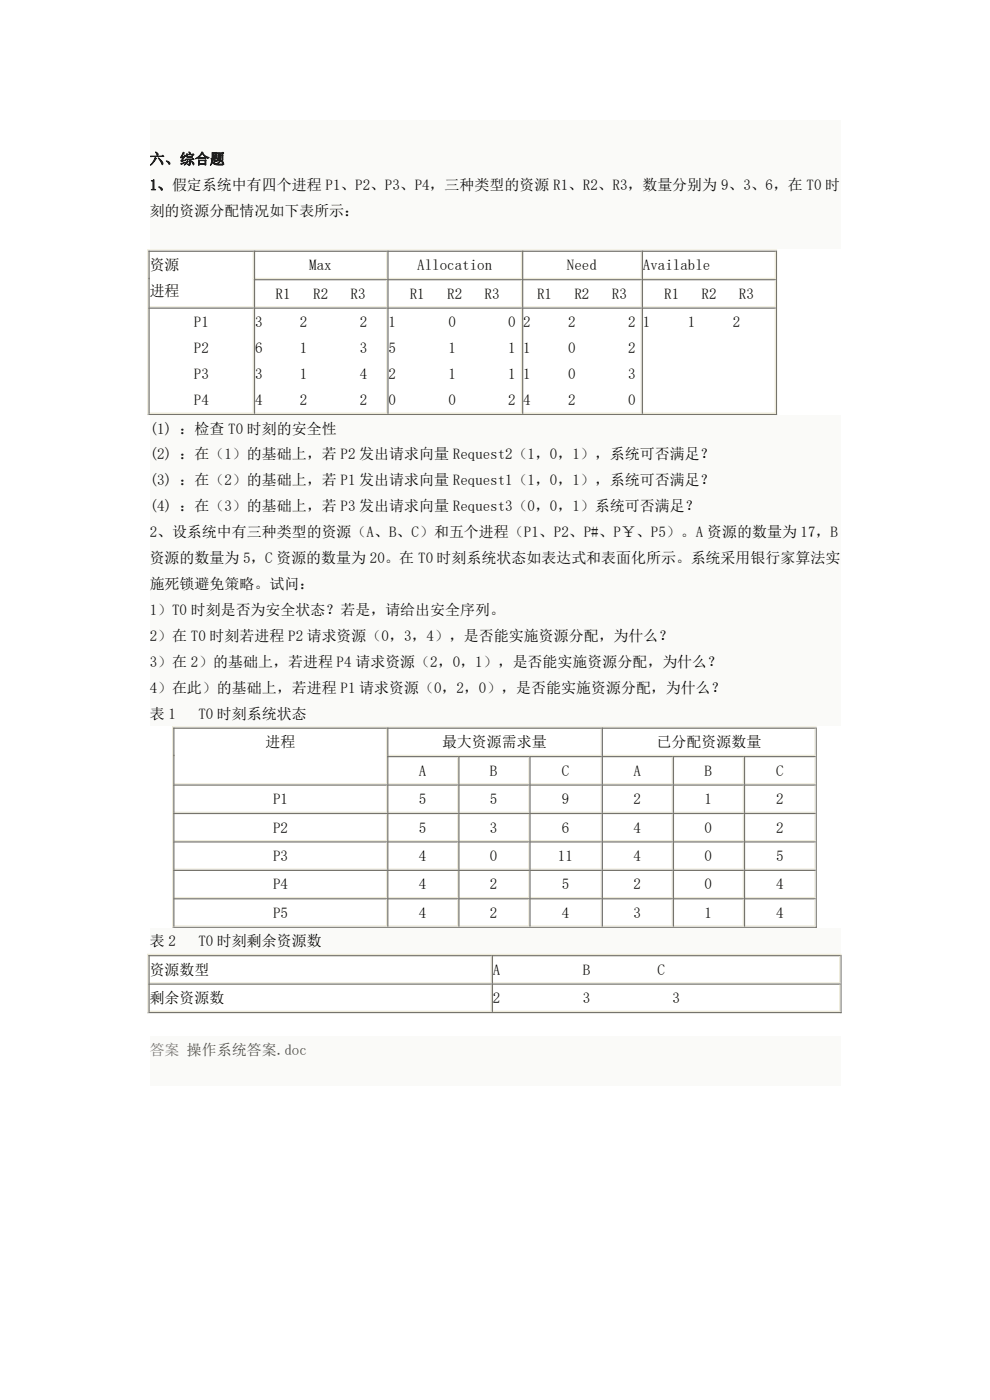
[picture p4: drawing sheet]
<svg xmlns="http://www.w3.org/2000/svg" width="210mm" height="297mm" viewBox="0 0 210 297" stroke-linecap="round" stroke-linejoin="round" font-family="sans-serif">
<defs><g id="words">
<g font-size="3.2">
<text x="31.7" y="34.8">六、综合题</text>
<text x="31.7" y="40.3">1、假定系统中有四个进程 P1、P2、P3、P4，三种类型的资源 R1、R2、R3，数量分别为 9、3、6，在 T0 时</text>
<text x="31.7" y="45.8">刻的资源分配情况如下表所示：</text>
<text x="31.7" y="57.3">资源</text>
<text x="65.6" y="57.3">Max</text>
<text x="88.5" y="57.3">Allocation</text>
<text x="120.3" y="57.3">Need</text>
<text x="136.4" y="57.3">Available</text>
<text x="31.7" y="62.8">进程</text>
<text x="58.5" y="63.4">R1</text>
<text x="66.4" y="63.4">R2</text>
<text x="74.3" y="63.4">R3</text>
<text x="86.9" y="63.4">R1</text>
<text x="94.9" y="63.4">R2</text>
<text x="102.8" y="63.4">R3</text>
<text x="113.9" y="63.4">R1</text>
<text x="121.8" y="63.4">R2</text>
<text x="129.8" y="63.4">R3</text>
<text x="140.9" y="63.4">R1</text>
<text x="148.8" y="63.4">R2</text>
<text x="156.8" y="63.4">R3</text>
<text x="41.1" y="69.4">P1</text>
<text x="54.1" y="69.4">3</text>
<text x="63.6" y="69.4">2</text>
<text x="76.3" y="69.4">2</text>
<text x="82.4" y="69.4">1</text>
<text x="95.1" y="69.4">0</text>
<text x="107.8" y="69.4">0</text>
<text x="111" y="69.4">2</text>
<text x="120.5" y="69.4">2</text>
<text x="133.2" y="69.4">2</text>
<text x="136.4" y="69.4">1</text>
<text x="145.9" y="69.4">1</text>
<text x="155.4" y="69.4">2</text>
<text x="41.1" y="74.9">P2</text>
<text x="54.1" y="74.9">6</text>
<text x="63.6" y="74.9">1</text>
<text x="76.3" y="74.9">3</text>
<text x="82.4" y="74.9">5</text>
<text x="95.1" y="74.9">1</text>
<text x="107.8" y="74.9">1</text>
<text x="111" y="74.9">1</text>
<text x="120.5" y="74.9">0</text>
<text x="133.2" y="74.9">2</text>
<text x="41.1" y="80.4">P3</text>
<text x="54.1" y="80.4">3</text>
<text x="63.6" y="80.4">1</text>
<text x="76.3" y="80.4">4</text>
<text x="82.4" y="80.4">2</text>
<text x="95.1" y="80.4">1</text>
<text x="107.8" y="80.4">1</text>
<text x="111" y="80.4">1</text>
<text x="120.5" y="80.4">0</text>
<text x="133.2" y="80.4">3</text>
<text x="41.1" y="85.9">P4</text>
<text x="54.1" y="85.9">4</text>
<text x="63.6" y="85.9">2</text>
<text x="76.3" y="85.9">2</text>
<text x="82.4" y="85.9">0</text>
<text x="95.1" y="85.9">0</text>
<text x="107.8" y="85.9">2</text>
<text x="111" y="85.9">4</text>
<text x="120.5" y="85.9">2</text>
<text x="133.2" y="85.9">0</text>
<text x="31.7" y="92">(1) ：检查 T0 时刻的安全性</text>
<text x="31.7" y="97.5">(2) ：在（1）的基础上，若 P2 发出请求向量 Request2（1，0，1），系统可否满足？</text>
<text x="31.7" y="103">(3) ：在（2）的基础上，若 P1 发出请求向量 Request1（1，0，1），系统可否满足？</text>
<text x="31.7" y="108.5">(4) ：在（3）的基础上，若 P3 发出请求向量 Request3（0，0，1）系统可否满足？</text>
<text x="31.7" y="114">2、设系统中有三种类型的资源（A、B、C）和五个进程（P1、P2、P#、P￥、P5）。A 资源的数量为 17，B</text>
<text x="31.7" y="119.5">资源的数量为 5，C 资源的数量为 20。在 T0 时刻系统状态如表达式和表面化所示。系统采用银行家算法实</text>
<text x="31.7" y="125">施死锁避免策略。试问：</text>
<text x="31.7" y="130.5">1）T0 时刻是否为安全状态？若是，请给出安全序列。</text>
<text x="31.7" y="136">2）在 T0 时刻若进程 P2 请求资源（0，3，4），是否能实施资源分配，为什么？</text>
<text x="31.7" y="141.5">3）在 2）的基础上，若进程 P4 请求资源（2，0，1），是否能实施资源分配，为什么？</text>
<text x="31.7" y="147">4）在此）的基础上，若进程 P1 请求资源（0，2，0），是否能实施资源分配，为什么？</text>
<text x="31.7" y="152.5">表 1</text>
<text x="42.1" y="152.5">T0 时刻系统状态</text>
<text x="56.3" y="158.5">进程</text>
<text x="93.8" y="158.5">最大资源需求量</text>
<text x="139.3" y="158.5">已分配资源数量</text>
<text x="88.9" y="164.6">A</text>
<text x="103.9" y="164.6">B</text>
<text x="119.2" y="164.6">C</text>
<text x="134.4" y="164.6">A</text>
<text x="149.4" y="164.6">B</text>
<text x="164.7" y="164.6">C</text>
<text x="57.9" y="170.6">P1</text>
<text x="88.9" y="170.6">5</text>
<text x="103.9" y="170.6">5</text>
<text x="119.2" y="170.6">9</text>
<text x="134.4" y="170.6">2</text>
<text x="149.4" y="170.6">1</text>
<text x="164.7" y="170.6">2</text>
<text x="57.9" y="176.6">P2</text>
<text x="88.9" y="176.6">5</text>
<text x="103.9" y="176.6">3</text>
<text x="119.2" y="176.6">6</text>
<text x="134.4" y="176.6">4</text>
<text x="149.4" y="176.6">0</text>
<text x="164.7" y="176.6">2</text>
<text x="57.9" y="182.6">P3</text>
<text x="88.9" y="182.6">4</text>
<text x="103.9" y="182.6">0</text>
<text x="118.4" y="182.6">11</text>
<text x="134.4" y="182.6">4</text>
<text x="149.4" y="182.6">0</text>
<text x="164.7" y="182.6">5</text>
<text x="57.9" y="188.7">P4</text>
<text x="88.9" y="188.7">4</text>
<text x="103.9" y="188.7">2</text>
<text x="119.2" y="188.7">5</text>
<text x="134.4" y="188.7">2</text>
<text x="149.4" y="188.7">0</text>
<text x="164.7" y="188.7">4</text>
<text x="57.9" y="194.7">P5</text>
<text x="88.9" y="194.7">4</text>
<text x="103.9" y="194.7">2</text>
<text x="119.2" y="194.7">4</text>
<text x="134.4" y="194.7">3</text>
<text x="149.4" y="194.7">1</text>
<text x="164.7" y="194.7">4</text>
<text x="31.7" y="200.8">表 2</text>
<text x="42.1" y="200.8">T0 时刻剩余资源数</text>
<text x="31.7" y="206.8">资源数型</text>
<text x="104.6" y="206.8">A</text>
<text x="123.6" y="206.8">B</text>
<text x="139.5" y="206.8">C</text>
<text x="31.7" y="212.8">剩余资源数</text>
<text x="104.6" y="212.8">2</text>
<text x="123.6" y="212.8">3</text>
<text x="142.7" y="212.8">3</text>
</g>
<text font-size="3.2" fill="#b11b75" x="31.7" y="223.8">答案 操作系统答案.doc</text>
</g></defs>
<g fill="#fafaf8">
<path d="M31.7 25.4h146.6v5.5h-146.6z" fill-rule="evenodd"/>
<path d="M31.7 30.9h146.6v5.5h-146.6z" fill-rule="evenodd"/>
<path d="M31.7 36.4h146.6v5.5h-146.6z" fill-rule="evenodd"/>
<path d="M31.7 41.9h146.6v5.5h-146.6z" fill-rule="evenodd"/>
<path d="M31.7 47.4h146.6v5.5h-146.6z" fill-rule="evenodd"/>
<path d="M31.7 88.1h146.6v5.5h-146.6z" fill-rule="evenodd"/>
</g>
<g fill="none" stroke="#ece9d8" stroke-width=".25">
<path d="M31.2 53h133.6M31.4 52.9v35.1M53.7 53.4v11.8M53.9 59.1h110.7M82 53.4v5.8M82 59.5v5.7M110.6 53.4v5.8M110.6 59.5v5.7M136 53.4v5.8M136 59.5v5.7M164.4 53.4v5.8M164.4 59.5v5.7"/>
<path d="M31.5 65.1h133.1M53.7 65.5v22.3M82 65.5v22.3M110.6 65.5v22.3M136 65.5v22.3M164.4 65.5v22.3M31.5 87.7h133.1"/>
</g>
<path d="M31.5 53.3h133.1M31.6 53.2v34.6M53.9 59.3h110.7M54 53.2v34.6M82.3 53.2v34.6M110.9 53.2v34.6M136.3 53.2v34.6M164.7 53.2v34.8M31.5 65.4h133.1M31.2 87.9h133.6" fill="none" stroke="#76746c" stroke-width=".25"/>
<g fill="#fafaf8">
<path d="M31.7 93.6h146.6v5.5h-146.6z" fill-rule="evenodd"/>
<path d="M31.7 99.1h146.6v5.5h-146.6z" fill-rule="evenodd"/>
<path d="M31.7 104.6h146.6v5.5h-146.6z" fill-rule="evenodd"/>
<path d="M31.7 110.1h146.6v5.5h-146.6z" fill-rule="evenodd"/>
<path d="M31.7 115.6h146.6v5.5h-146.6z" fill-rule="evenodd"/>
<path d="M31.7 121.1h146.6v5.5h-146.6z" fill-rule="evenodd"/>
<path d="M31.7 126.6h146.6v5.5h-146.6z" fill-rule="evenodd"/>
<path d="M31.7 132.1h146.6v5.5h-146.6z" fill-rule="evenodd"/>
<path d="M31.7 137.6h146.6v5.5h-146.6z" fill-rule="evenodd"/>
<path d="M31.7 143.1h146.6v5.5h-146.6z" fill-rule="evenodd"/>
<path d="M31.7 148.6h146.6v5.5h-146.6z" fill-rule="evenodd"/>
<path d="M31.7 196.8h146.6v5.6h-146.6z" fill-rule="evenodd"/>
</g>
<g fill="none" stroke="#ece9d8" stroke-width=".25">
<path d="M36.5 154.2h136.8M36.6 154.1v42.7M82 154.6v11.8M127.5 154.6v5.8M172.9 154.6v5.8M36.8 166.3h136.2M36.8 172.3h136.2M36.8 178.4h136.2M82 166.7v5.7M82 172.7v5.8M82 178.7v5.8M82.1 160.3h90.9"/>
<path d="M97.1 160.6v5.8M97.1 166.7v5.7M97.1 172.7v5.8M97.1 178.7v5.8M112.2 160.6v5.8M112.2 166.7v5.7M112.2 172.7v5.8M112.2 178.7v5.8M127.5 160.6v5.8M127.5 166.7v5.7M127.5 172.7v5.8M127.5 178.7v5.8"/>
<path d="M142.6 160.6v5.8M142.6 166.7v5.7M142.6 172.7v5.8M142.6 178.7v5.8M157.7 160.6v5.8M157.7 166.7v5.7M157.7 172.7v5.8M157.7 178.7v5.8M172.9 160.6v5.8M172.9 166.7v5.7M172.9 172.7v5.8M172.9 178.7v5.8"/>
<path d="M36.8 184.4h136.2M36.8 190.4h136.2M36.8 196.4h136.2M82 184.8v5.7M82 190.8v5.8M97.1 184.8v5.7M97.1 190.8v5.8M112.2 184.8v5.7M112.2 190.8v5.8M127.5 184.8v5.7M127.5 190.8v5.8M142.6 184.8v5.7"/>
<path d="M142.6 190.8v5.8M157.7 184.8v5.7M157.7 190.8v5.8M172.9 184.8v5.7M172.9 190.8v5.8"/>
</g>
<g fill="none" stroke="#76746c" stroke-width=".25">
<path d="M36.8 154.5h136.2M36.9 154.4v42.2M82.3 154.4v42.2M127.8 154.4v42.2M173.1 154.3v42.5M36.8 166.5h136.2M36.8 172.6h136.2M36.8 178.6h136.2M82.1 160.5h90.9M97.3 160.4v36.2M112.4 160.4v36.2M142.9 160.4v36.2"/>
<path d="M157.9 160.4v36.2M36.5 196.7h136.8M36.8 184.6h136.2M36.8 190.7h136.2"/>
</g>
<path d="M31.7 219.9h146.6v10.4h-146.6z" fill-rule="evenodd" fill="#fafaf8"/>
<path d="M31.2 202.5h147.3M31.4 202.4v12.5M31.5 208.5h146.8M31.5 214.5h146.8M104.2 202.9v5.7M104.2 208.9v5.8M178.1 202.9v5.7M178.1 208.9v5.8" fill="none" stroke="#ece9d8" stroke-width=".25"/>
<path d="M31.2 214.8h147.3M31.5 202.7h146.8M31.5 208.8h146.8M31.6 202.6v12.1M104.5 202.6v12.1M178.4 202.6v12.3" fill="none" stroke="#76746c" stroke-width=".25"/>
<use href="#words"/>
</svg>
